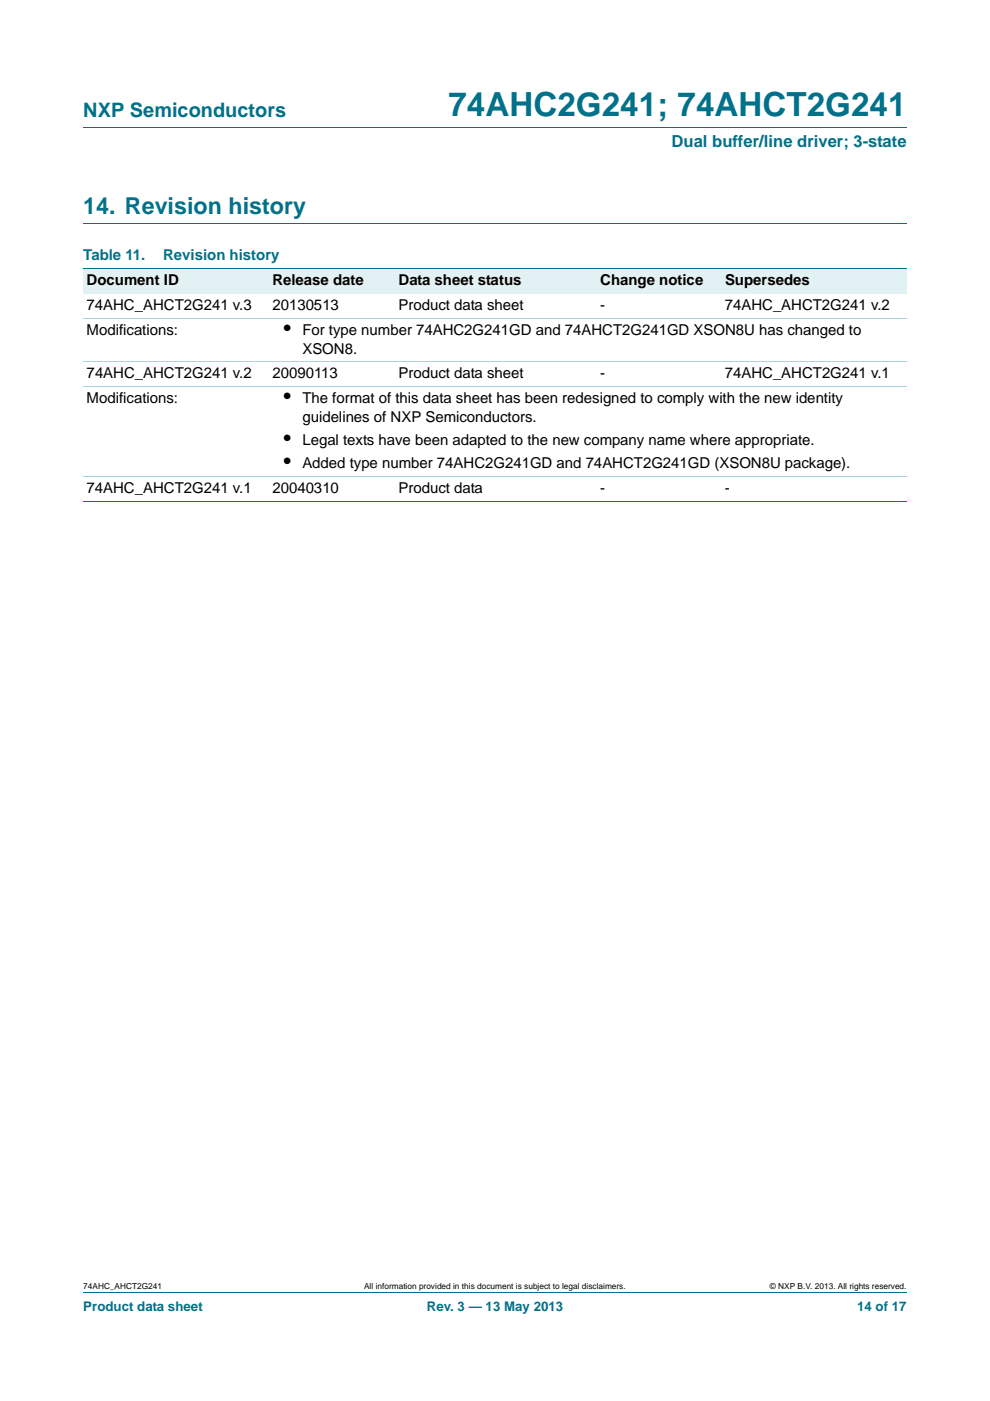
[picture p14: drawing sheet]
<svg xmlns="http://www.w3.org/2000/svg" width="210mm" height="297mm" viewBox="0 0 210 297" stroke-linecap="round" stroke-linejoin="round" font-family="sans-serif">
<defs><g id="words">
<text font-size="7" fill="#00718a" x="95.1" y="24.6">74AHC2G241; 74AHCT2G241</text>
<text font-size="4.9" fill="#00718a" x="17.7" y="45.4">14. Revision history</text>
<text font-size="4.2" fill="#00718a" x="17.7" y="24.9">NXP Semiconductors</text>
<g font-size="4.2">
<text x="60.2" y="71.1">•</text>
<text x="60.2" y="85.5">•</text>
<text x="60.2" y="94.4">•</text>
<text x="60.2" y="99.3">•</text>
</g>
<text font-size="3.5" fill="#00718a" x="142.4" y="31.1">Dual buffer/line driver; 3-state</text>
<g font-size="3.2" fill="#00718a">
<text x="17.7" y="55.2">Table 11.</text>
<text x="34.6" y="55.2">Revision history</text>
</g>
<g font-size="3.2">
<text x="18.4" y="65.8">74AHC_AHCT2G241 v.3</text>
<text x="18.4" y="60.5">Document ID</text>
<text x="57.8" y="60.5">Release date</text>
<text x="57.8" y="65.8">20130513</text>
<text x="84.5" y="60.5">Data sheet status</text>
<text x="84.5" y="65.8">Product data sheet</text>
<text x="127.3" y="65.8">-</text>
<text x="127.3" y="60.5">Change notice</text>
<text x="153.7" y="65.8">74AHC_AHCT2G241 v.2</text>
<text x="153.8" y="60.5">Supersedes</text>
<text x="18.4" y="71.1">Modifications:</text>
<text x="64.1" y="71.1">For type number 74AHC2G241GD and 74AHCT2G241GD XSON8U has changed to</text>
<text x="64.1" y="75">XSON8.</text>
<text x="18.4" y="80.2">74AHC_AHCT2G241 v.2</text>
<text x="57.8" y="80.2">20090113</text>
<text x="84.5" y="80.2">Product data sheet</text>
<text x="127.3" y="80.2">-</text>
<text x="153.7" y="80.2">74AHC_AHCT2G241 v.1</text>
<text x="18.4" y="85.5">Modifications:</text>
<text x="64.1" y="85.5">The format of this data sheet has been redesigned to comply with the new identity</text>
<text x="64.1" y="89.4">guidelines of NXP Semiconductors.</text>
<text x="64.1" y="94.4">Legal texts have been adapted to the new company name where appropriate.</text>
<text x="64.1" y="99.3">Added type number 74AHC2G241GD and 74AHCT2G241GD (XSON8U package).</text>
<text x="18.4" y="104.6">74AHC_AHCT2G241 v.1</text>
<text x="57.8" y="104.6">20040310</text>
<text x="84.5" y="104.6">Product data</text>
<text x="127.3" y="104.6">-</text>
<text x="153.7" y="104.6">-</text>
</g>
<g font-size="2.8" fill="#00718a">
<text x="17.7" y="277.9">Product data sheet</text>
<text x="90.5" y="277.9">Rev. 3 — 13 May 2013</text>
<text x="181.8" y="277.9">14 of 17</text>
</g>
<g font-size="1.8">
<text x="17.7" y="273.3">74AHC_AHCT2G241</text>
<text x="77.2" y="273.3">All information provided in this document is subject to legal disclaimers.</text>
<text x="163.3" y="273.3">© NXP B.V. 2013. All rights reserved.</text>
</g>
</g></defs>
<path d="M17.7 27h174.6M17.7 47.4h174.6M17.7 273.9h174.6" fill="none" stroke="#00718a" stroke-width=".21"/>
<g fill="#e2f1f4">
<path d="M17.7 57h39.4v5.3h-39.4z"/>
<path d="M57.1 57h26.7v5.3h-26.7z"/>
<path d="M83.8 57h42.8v5.3h-42.8z"/>
<path d="M126.6 57h26.5v5.3h-26.5z"/>
<path d="M153.1 57h39.2v5.3h-39.2z"/>
</g>
<path d="M17.7 57h174.6M17.7 106.4h174.6" fill="none" stroke="#00718a" stroke-width=".21"/>
<path d="M17.7 67.5h174.6M17.7 76.7h174.6M17.7 82h174.6M17.7 101.1h174.6" fill="none" stroke="#a5d5dc" stroke-width=".21"/>
<use href="#words"/>
</svg>
